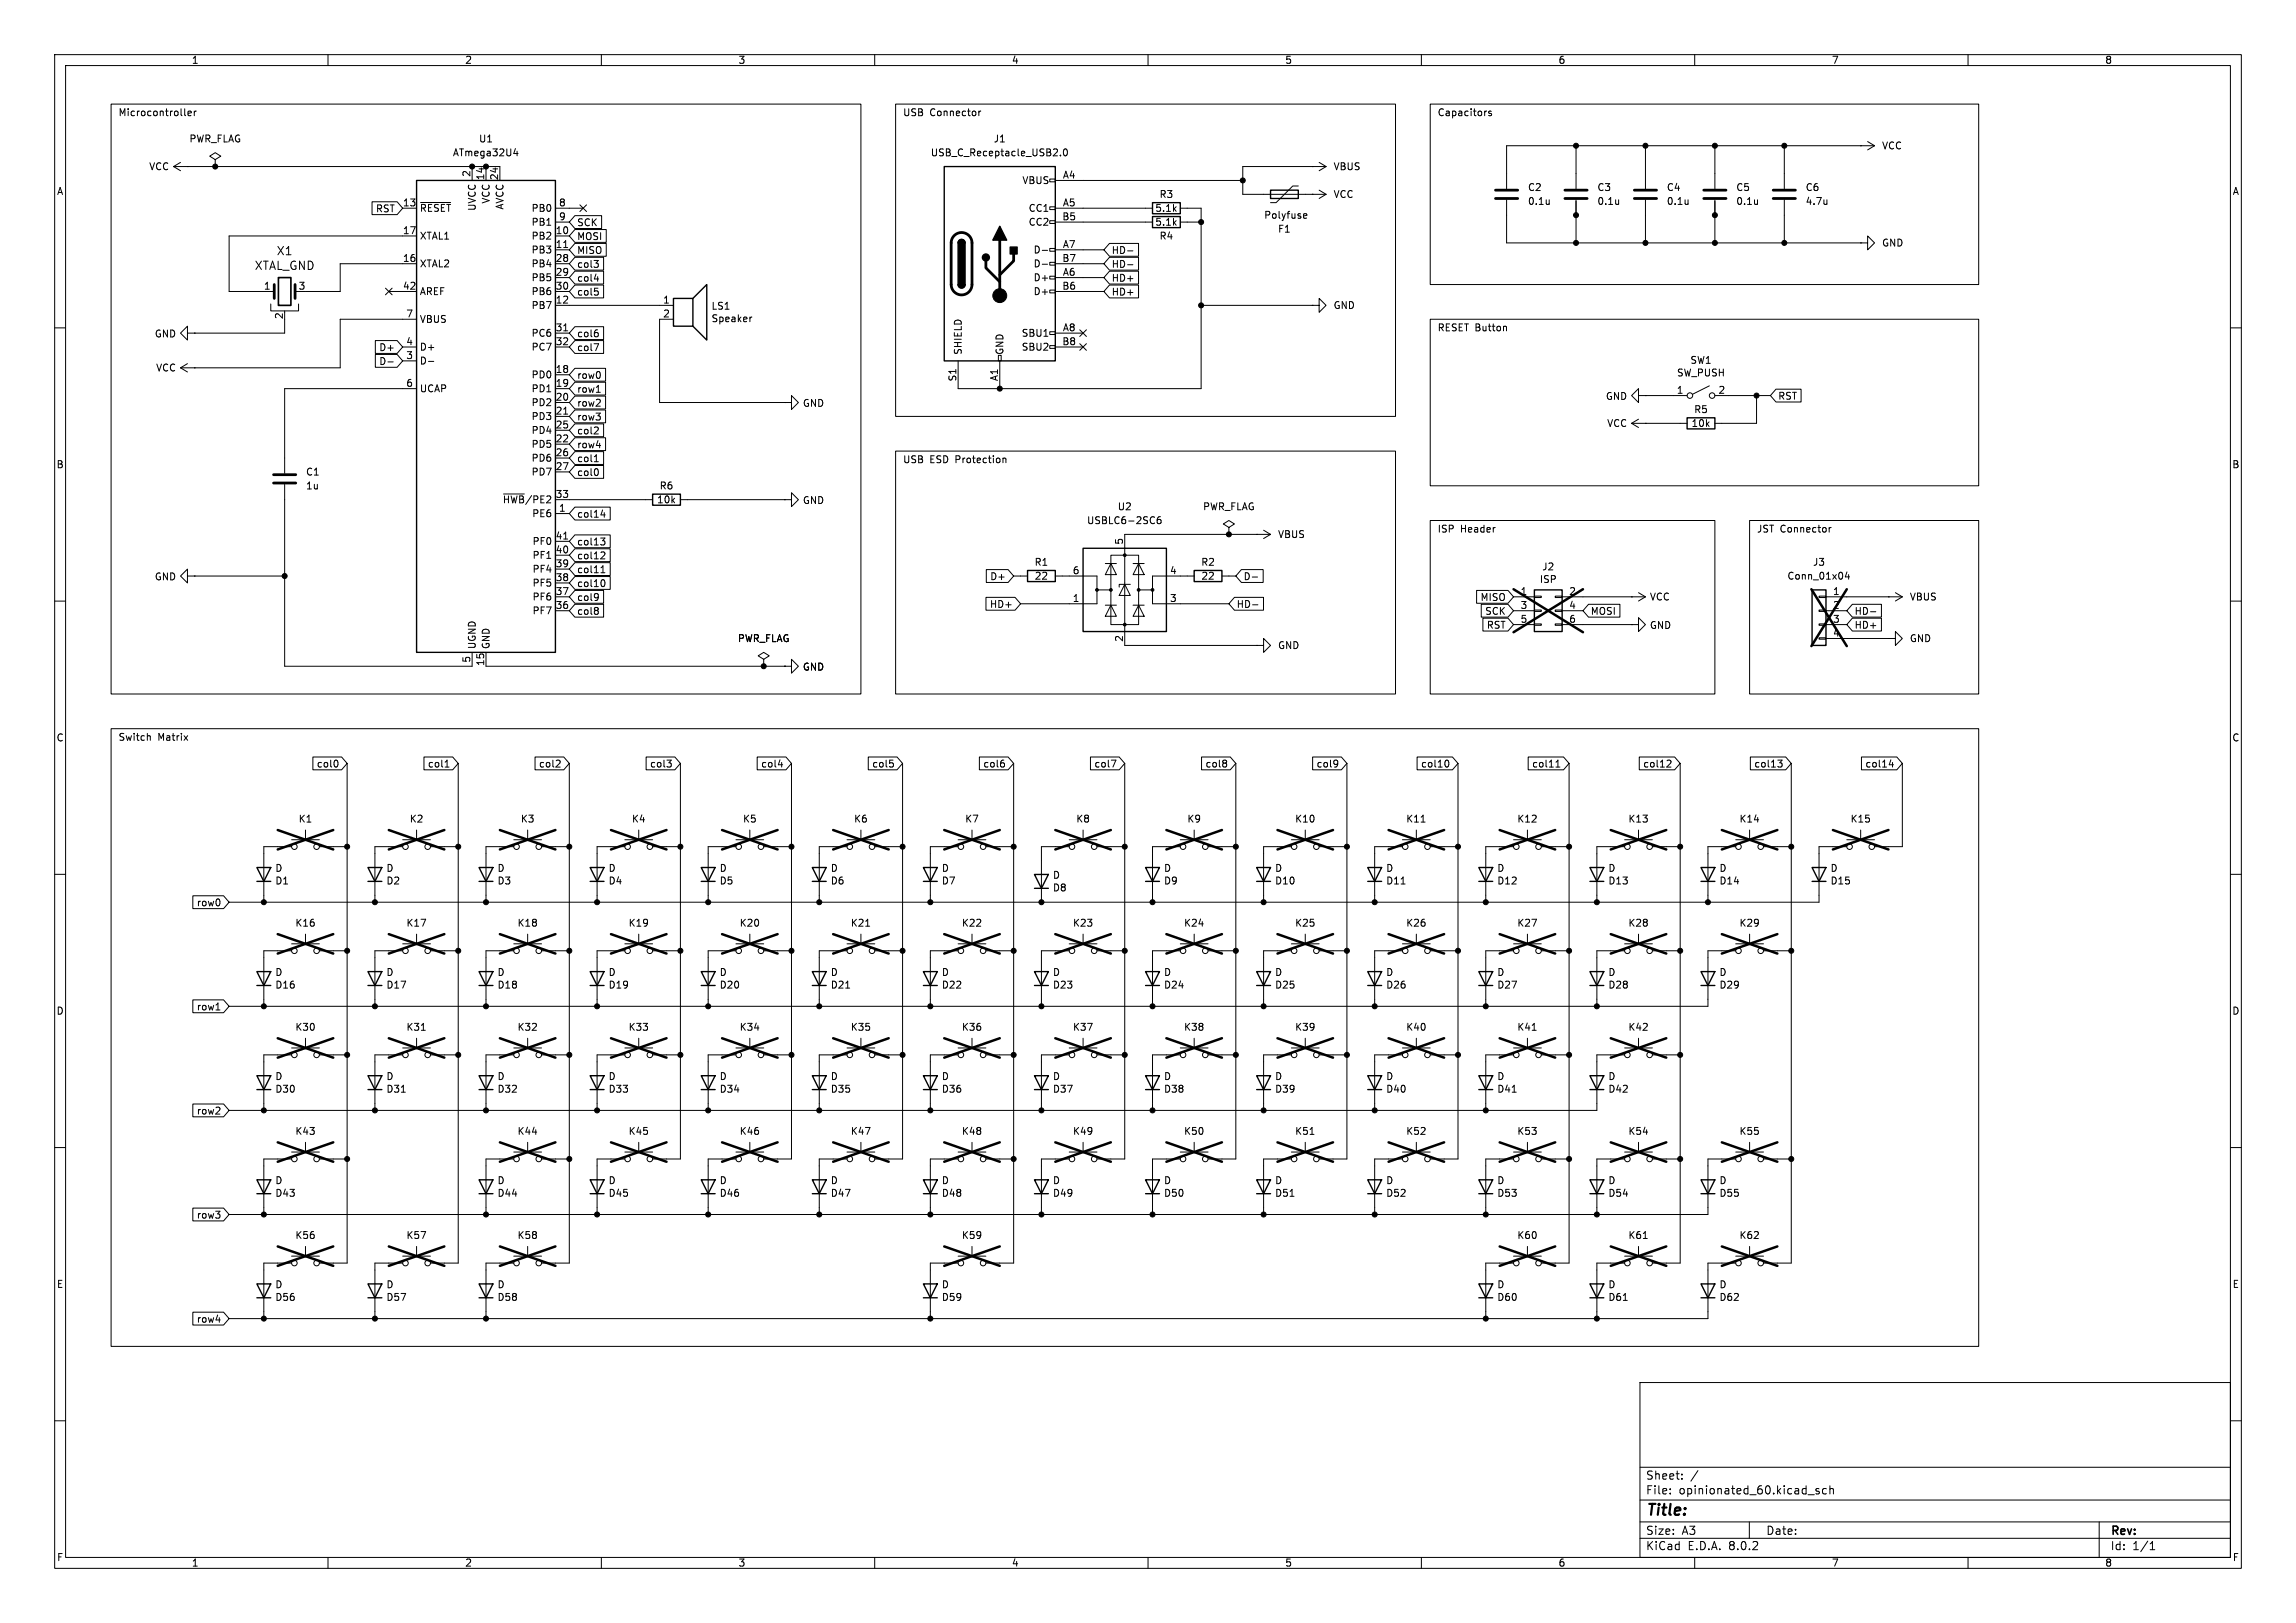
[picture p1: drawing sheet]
<svg xmlns="http://www.w3.org/2000/svg" width="420mm" height="297mm" viewBox="0 0 420 297" stroke-linecap="round" stroke-linejoin="round" font-family="sans-serif">
<defs><g id="words">
<text font-size="2.8" x="301" y="277.9">Title:</text>
<g font-size="2.1">
<text x="50.5" y="46.9">X1</text>
<text x="46.5" y="49.6">XTAL_GND</text>
<text x="301" y="273.7">File:</text>
<text x="301" y="271">Sheet:</text>
<text x="307.1" y="273.7">opinionated_60.kicad_sch</text>
<text x="301" y="281.1">Size:</text>
<text x="307.6" y="281.1">A3</text>
<text x="323" y="281.1">Date:</text>
<text x="386" y="281.3">Rev:</text>
<text x="301" y="283.9">KiCad</text>
<text x="308.7" y="283.9">E.D.A.</text>
<text x="316.3" y="283.9">8.0.2</text>
<text x="386" y="283.9">Id:</text>
<text x="390.1" y="283.9">1/1</text>
</g>
<g font-size="1.8">
<text x="35" y="11.9">1</text>
<text x="85" y="11.9">2</text>
<text x="135" y="11.9">3</text>
<text x="185" y="11.9">4</text>
<text x="235" y="11.9">5</text>
<text x="285" y="11.9">6</text>
<text x="335" y="11.9">7</text>
<text x="385" y="11.9">8</text>
<text x="21.6" y="21.3">Microcontroller</text>
<text x="165.1" y="21.3">USB</text>
<text x="170.1" y="21.3">Connector</text>
<text x="262.9" y="21.3">Capacitors</text>
<text x="34.6" y="26.3">PWR_FLAG</text>
<text x="82.8" y="28.8">ATmega32U4</text>
<text x="87.5" y="26.3">U1</text>
<text x="170.2" y="28.8">USB_C_Receptacle_USB2.0</text>
<text x="181.7" y="26.3">J1</text>
<text x="344.2" y="27.5">VCC</text>
<text x="10.3" y="35.9">A</text>
<text x="27.2" y="31.3">VCC</text>
<text x="86.1" y="32.5" transform="rotate(-90 86.1 32.5)">2</text>
<text x="88.6" y="33.1" transform="rotate(-90 88.6 33.1)">14</text>
<text x="91.2" y="33.1" transform="rotate(-90 91.2 33.1)">24</text>
<text x="186.9" y="33.9">VBUS</text>
<text x="194.3" y="32.8">A4</text>
<text x="243.8" y="31.3">VBUS</text>
<text x="279.4" y="35.2">C2</text>
<text x="292.1" y="35.2">C3</text>
<text x="304.8" y="35.2">C4</text>
<text x="317.5" y="35.2">C5</text>
<text x="330.2" y="35.2">C6</text>
<text x="408.3" y="35.9">A</text>
<text x="68.7" y="39.1">RST</text>
<text x="73.6" y="37.8">13</text>
<text x="76.7" y="39">~{RESET}</text>
<text x="87.2" y="38.7" transform="rotate(-90 87.2 38.7)">UVCC</text>
<text x="89.8" y="37.4" transform="rotate(-90 89.8 37.4)">VCC</text>
<text x="92.3" y="38.4" transform="rotate(-90 92.3 38.4)">AVCC</text>
<text x="97.1" y="39">PB0</text>
<text x="97.1" y="41.5">PB1</text>
<text x="102.2" y="37.8">8</text>
<text x="102.2" y="40.4">9</text>
<text x="105.5" y="41.6">SCK</text>
<text x="188.1" y="39">CC1</text>
<text x="188.1" y="41.5">CC2</text>
<text x="194.2" y="40.4">B5</text>
<text x="194.3" y="37.8">A5</text>
<text x="211.2" y="41.5">5.1k</text>
<text x="211.2" y="39">5.1k</text>
<text x="212" y="36.4">R3</text>
<text x="231.1" y="40.2">Polyfuse</text>
<text x="243.8" y="36.4">VCC</text>
<text x="279.4" y="37.7">0.1u</text>
<text x="292.1" y="37.7">0.1u</text>
<text x="304.8" y="37.7">0.1u</text>
<text x="317.5" y="37.7">0.1u</text>
<text x="330.2" y="37.7">4.7u</text>
<text x="73.6" y="42.9">17</text>
<text x="76.7" y="44">XTAL1</text>
<text x="97.1" y="44">PB2</text>
<text x="97.1" y="46.6">PB3</text>
<text x="101.6" y="42.9">10</text>
<text x="101.6" y="45.5">11</text>
<text x="105.5" y="46.7">MISO</text>
<text x="105.5" y="44.1">MOSI</text>
<text x="189" y="46.6">D-</text>
<text x="194.3" y="45.5">A7</text>
<text x="203.3" y="46.7">HD-</text>
<text x="212" y="44">R4</text>
<text x="233.7" y="42.8">F1</text>
<text x="344.2" y="45.3">GND</text>
<text x="48.2" y="53.1">1</text>
<text x="54.5" y="53.1">3</text>
<text x="73.6" y="48">16</text>
<text x="73.6" y="53.1">42</text>
<text x="76.7" y="49.1">XTAL2</text>
<text x="97.1" y="49.1">PB4</text>
<text x="97.1" y="51.7">PB5</text>
<text x="101.6" y="48">28</text>
<text x="101.6" y="50.5">29</text>
<text x="101.6" y="53.1">30</text>
<text x="105.5" y="49.2">col3</text>
<text x="105.5" y="51.8">col4</text>
<text x="189" y="51.7">D+</text>
<text x="189" y="49.1">D-</text>
<text x="194.2" y="53.1">B6</text>
<text x="194.2" y="48">B7</text>
<text x="194.3" y="50.5">A6</text>
<text x="203.3" y="51.8">HD+</text>
<text x="203.3" y="49.2">HD-</text>
<text x="51.8" y="58.5" transform="rotate(-90 51.8 58.5)">2</text>
<text x="74.2" y="58.2">7</text>
<text x="76.7" y="54.2">AREF</text>
<text x="76.7" y="59.3">VBUS</text>
<text x="97.1" y="56.7">PB7</text>
<text x="97.1" y="54.2">PB6</text>
<text x="101.6" y="55.6">12</text>
<text x="105.5" y="54.3">col5</text>
<text x="121.2" y="55.6">1</text>
<text x="121.2" y="58.2">2</text>
<text x="130.1" y="56.9">LS1</text>
<text x="130.1" y="59.2">Speaker</text>
<text x="189" y="54.2">D+</text>
<text x="203.3" y="54.3">HD+</text>
<text x="243.8" y="56.7">GND</text>
<text x="28.2" y="62">GND</text>
<text x="69.3" y="64.5">D+</text>
<text x="74.2" y="65.8">3</text>
<text x="74.2" y="63.2">4</text>
<text x="76.7" y="64.4">D+</text>
<text x="97.1" y="61.8">PC6</text>
<text x="97.1" y="64.4">PC7</text>
<text x="101.6" y="60.7">31</text>
<text x="101.6" y="63.2">32</text>
<text x="105.5" y="64.5">col7</text>
<text x="105.5" y="61.9">col6</text>
<text x="176.1" y="65" transform="rotate(-90 176.1 65)">SHIELD</text>
<text x="183.7" y="65" transform="rotate(-90 183.7 65)">GND</text>
<text x="186.8" y="61.8">SBU1</text>
<text x="186.8" y="64.4">SBU2</text>
<text x="194.2" y="63.2">B8</text>
<text x="194.3" y="60.7">A8</text>
<text x="262.9" y="60.7">RESET Button</text>
<text x="28.5" y="68.2">VCC</text>
<text x="69.3" y="67">D-</text>
<text x="74.2" y="70.9">6</text>
<text x="76.7" y="66.9">D-</text>
<text x="76.7" y="72">UCAP</text>
<text x="97.1" y="69.4">PD0</text>
<text x="97.1" y="72">PD1</text>
<text x="101.6" y="68.3">18</text>
<text x="101.6" y="70.9">19</text>
<text x="105.5" y="69.5">row0</text>
<text x="175" y="69.9" transform="rotate(-90 175 69.9)">S1</text>
<text x="182.6" y="69.8" transform="rotate(-90 182.6 69.8)">A1</text>
<text x="306.7" y="69.1">SW_PUSH</text>
<text x="309.1" y="66.8">SW1</text>
<text x="97.1" y="74.5">PD2</text>
<text x="97.1" y="77.1">PD3</text>
<text x="101.6" y="73.4">20</text>
<text x="101.6" y="75.9">21</text>
<text x="105.5" y="74.6">row2</text>
<text x="105.5" y="77.2">row3</text>
<text x="105.5" y="72.1">row1</text>
<text x="146.8" y="74.7">GND</text>
<text x="293.7" y="73.4">GND</text>
<text x="306.6" y="72.1">1</text>
<text x="309.8" y="75.8">R5</text>
<text x="314.3" y="72.1">2</text>
<text x="325.2" y="73.3">RST</text>
<text x="97.1" y="82.1">PD5</text>
<text x="97.1" y="79.6">PD4</text>
<text x="101.6" y="81">22</text>
<text x="101.6" y="78.5">25</text>
<text x="101.6" y="83.6">26</text>
<text x="105.5" y="82.2">row4</text>
<text x="105.5" y="79.7">col2</text>
<text x="293.9" y="78.3">VCC</text>
<text x="309.3" y="78.3">10k</text>
<text x="10.3" y="85.9">B</text>
<text x="55.9" y="87.2">C1</text>
<text x="55.9" y="89.8">1u</text>
<text x="97.1" y="84.7">PD6</text>
<text x="97.1" y="87.2">PD7</text>
<text x="101.6" y="86.1">27</text>
<text x="105.5" y="84.8">col1</text>
<text x="105.5" y="87.3">col0</text>
<text x="120.6" y="89.8">R6</text>
<text x="165.1" y="84.8">USB</text>
<text x="170.1" y="84.8">ESD Protection</text>
<text x="408.2" y="85.9">B</text>
<text x="91.9" y="92.3">~{HWB}/PE2</text>
<text x="97.3" y="94.8">PE6</text>
<text x="101.6" y="91.2">33</text>
<text x="102.2" y="93.7">1</text>
<text x="105.5" y="94.9">col14</text>
<text x="120.1" y="92.3">10k</text>
<text x="146.8" y="92.4">GND</text>
<text x="204.4" y="93.6">U2</text>
<text x="220" y="93.6">PWR_FLAG</text>
<text x="97.3" y="99.9">PF0</text>
<text x="101.6" y="101.3">40</text>
<text x="101.6" y="98.8">41</text>
<text x="105.5" y="100">col13</text>
<text x="198.7" y="96.1">USBLC6-2SC6</text>
<text x="205.5" y="99.8" transform="rotate(-90 205.5 99.8)">5</text>
<text x="233.7" y="98.7">VBUS</text>
<text x="262.9" y="97.5">ISP</text>
<text x="267.1" y="97.5">Header</text>
<text x="321.3" y="97.5">JST Connector</text>
<text x="28.2" y="106.4">GND</text>
<text x="97.3" y="107.5">PF5</text>
<text x="97.3" y="105">PF4</text>
<text x="97.3" y="102.5">PF1</text>
<text x="101.6" y="106.4">38</text>
<text x="101.6" y="103.9">39</text>
<text x="105.5" y="107.6">col10</text>
<text x="105.5" y="102.6">col12</text>
<text x="105.5" y="105.1">col11</text>
<text x="181" y="106.4">D+</text>
<text x="189.2" y="103.7">R1</text>
<text x="189.2" y="106.3">22</text>
<text x="196.1" y="105.2">6</text>
<text x="213.9" y="105.2">4</text>
<text x="219.6" y="103.7">R2</text>
<text x="219.7" y="106.3">22</text>
<text x="227.4" y="106.4">D-</text>
<text x="281.6" y="106.9">ISP</text>
<text x="282" y="104.6">J2</text>
<text x="326.9" y="106.3">Conn_01x04</text>
<text x="331.5" y="103.7">J3</text>
<text x="97.3" y="112.6">PF7</text>
<text x="97.3" y="110.1">PF6</text>
<text x="101.6" y="111.5">36</text>
<text x="101.6" y="109">37</text>
<text x="105.5" y="112.7">col8</text>
<text x="105.5" y="110.2">col9</text>
<text x="181" y="111.4">HD+</text>
<text x="196.1" y="110.2">1</text>
<text x="213.9" y="110.2">3</text>
<text x="226.1" y="111.4">HD-</text>
<text x="270.7" y="110.2">MISO</text>
<text x="271.6" y="112.7">SCK</text>
<text x="278.1" y="109">1</text>
<text x="278.1" y="111.5">3</text>
<text x="286.9" y="109">2</text>
<text x="286.9" y="111.5">4</text>
<text x="290.9" y="112.7">MOSI</text>
<text x="301.7" y="110.1">VCC</text>
<text x="335.2" y="109">1</text>
<text x="335.2" y="111.5">2</text>
<text x="339.2" y="112.7">HD-</text>
<text x="349.3" y="110.1">VBUS</text>
<text x="87.2" y="118.9" transform="rotate(-90 87.2 118.9)">UGND</text>
<text x="89.8" y="118.9" transform="rotate(-90 89.8 118.9)">GND</text>
<text x="134.9" y="117.7">PWR_FLAG</text>
<text x="205.5" y="117.5" transform="rotate(-90 205.5 117.5)">2</text>
<text x="233.7" y="119">GND</text>
<text x="271.9" y="115.3">RST</text>
<text x="278.1" y="114">5</text>
<text x="286.9" y="114">6</text>
<text x="301.7" y="115.3">GND</text>
<text x="335.2" y="114">3</text>
<text x="335.2" y="116.6">4</text>
<text x="339.2" y="115.3">HD+</text>
<text x="349.3" y="117.7">GND</text>
<text x="86.1" y="121.4" transform="rotate(-90 86.1 121.4)">5</text>
<text x="88.6" y="122" transform="rotate(-90 88.6 122)">15</text>
<text x="146.8" y="122.9">GND</text>
<text x="10.3" y="135.9">C</text>
<text x="21.6" y="135.6">Switch</text>
<text x="28.9" y="135.6">Matrix</text>
<text x="408.2" y="135.9">C</text>
<text x="57.9" y="140.7">col0</text>
<text x="78.2" y="140.7">col1</text>
<text x="98.5" y="140.7">col2</text>
<text x="118.8" y="140.7">col3</text>
<text x="139.1" y="140.7">col4</text>
<text x="159.5" y="140.7">col5</text>
<text x="179.8" y="140.7">col6</text>
<text x="200.1" y="140.7">col7</text>
<text x="220.4" y="140.7">col8</text>
<text x="240.7" y="140.7">col9</text>
<text x="259.8" y="140.7">col10</text>
<text x="280.2" y="140.7">col11</text>
<text x="300.5" y="140.7">col12</text>
<text x="320.8" y="140.7">col13</text>
<text x="341.1" y="140.7">col14</text>
<text x="54.5" y="150.7">K1</text>
<text x="74.9" y="150.7">K2</text>
<text x="95.2" y="150.7">K3</text>
<text x="115.5" y="150.7">K4</text>
<text x="135.8" y="150.7">K5</text>
<text x="156.1" y="150.7">K6</text>
<text x="176.5" y="150.7">K7</text>
<text x="196.8" y="150.7">K8</text>
<text x="217.1" y="150.7">K9</text>
<text x="236.8" y="150.7">K10</text>
<text x="257.1" y="150.7">K11</text>
<text x="277.5" y="150.7">K12</text>
<text x="297.8" y="150.7">K13</text>
<text x="318.1" y="150.7">K14</text>
<text x="338.4" y="150.7">K15</text>
<text x="50.3" y="159.7">D</text>
<text x="70.6" y="159.7">D</text>
<text x="90.9" y="159.7">D</text>
<text x="111.2" y="159.7">D</text>
<text x="131.6" y="159.7">D</text>
<text x="151.9" y="159.7">D</text>
<text x="172.2" y="159.7">D</text>
<text x="192.5" y="161">D</text>
<text x="212.8" y="159.7">D</text>
<text x="233.2" y="159.7">D</text>
<text x="253.5" y="159.7">D</text>
<text x="273.8" y="159.7">D</text>
<text x="294.1" y="159.7">D</text>
<text x="314.4" y="159.7">D</text>
<text x="334.8" y="159.7">D</text>
<text x="35.9" y="166.1">row0</text>
<text x="50.3" y="162.1">D1</text>
<text x="70.6" y="162.1">D2</text>
<text x="90.9" y="162.1">D3</text>
<text x="111.2" y="162.1">D4</text>
<text x="131.6" y="162.1">D5</text>
<text x="151.9" y="162.1">D6</text>
<text x="172.2" y="162.1">D7</text>
<text x="192.5" y="163.3">D8</text>
<text x="212.8" y="162.1">D9</text>
<text x="233.2" y="162.1">D10</text>
<text x="253.5" y="162.1">D11</text>
<text x="273.8" y="162.1">D12</text>
<text x="294.1" y="162.1">D13</text>
<text x="314.4" y="162.1">D14</text>
<text x="334.8" y="162.1">D15</text>
<text x="53.9" y="169.8">K16</text>
<text x="74.3" y="169.8">K17</text>
<text x="94.6" y="169.8">K18</text>
<text x="114.9" y="169.8">K19</text>
<text x="135.2" y="169.8">K20</text>
<text x="155.5" y="169.8">K21</text>
<text x="175.9" y="169.8">K22</text>
<text x="196.2" y="169.8">K23</text>
<text x="216.5" y="169.8">K24</text>
<text x="236.8" y="169.8">K25</text>
<text x="257.1" y="169.8">K26</text>
<text x="277.5" y="169.8">K27</text>
<text x="297.8" y="169.8">K28</text>
<text x="318.1" y="169.8">K29</text>
<text x="50.3" y="178.8">D</text>
<text x="70.6" y="178.8">D</text>
<text x="90.9" y="178.8">D</text>
<text x="111.2" y="178.8">D</text>
<text x="131.6" y="178.8">D</text>
<text x="151.9" y="178.8">D</text>
<text x="172.2" y="178.8">D</text>
<text x="192.5" y="178.8">D</text>
<text x="212.8" y="178.8">D</text>
<text x="233.2" y="178.8">D</text>
<text x="253.5" y="178.8">D</text>
<text x="273.8" y="178.8">D</text>
<text x="294.1" y="178.8">D</text>
<text x="314.4" y="178.8">D</text>
<text x="10.3" y="185.9">D</text>
<text x="35.9" y="185.1">row1</text>
<text x="50.3" y="181.1">D16</text>
<text x="70.6" y="181.1">D17</text>
<text x="90.9" y="181.1">D18</text>
<text x="111.2" y="181.1">D19</text>
<text x="131.6" y="181.1">D20</text>
<text x="151.9" y="181.1">D21</text>
<text x="172.2" y="181.1">D22</text>
<text x="192.5" y="181.1">D23</text>
<text x="212.8" y="181.1">D24</text>
<text x="233.2" y="181.1">D25</text>
<text x="253.5" y="181.1">D26</text>
<text x="273.8" y="181.1">D27</text>
<text x="294.1" y="181.1">D28</text>
<text x="314.4" y="181.1">D29</text>
<text x="408.2" y="185.9">D</text>
<text x="53.9" y="188.8">K30</text>
<text x="74.3" y="188.8">K31</text>
<text x="94.6" y="188.8">K32</text>
<text x="114.9" y="188.8">K33</text>
<text x="135.2" y="188.8">K34</text>
<text x="155.5" y="188.8">K35</text>
<text x="175.9" y="188.8">K36</text>
<text x="196.2" y="188.8">K37</text>
<text x="216.5" y="188.8">K38</text>
<text x="236.8" y="188.8">K39</text>
<text x="257.1" y="188.8">K40</text>
<text x="277.5" y="188.8">K41</text>
<text x="297.8" y="188.8">K42</text>
<text x="50.3" y="197.8">D</text>
<text x="70.6" y="197.8">D</text>
<text x="90.9" y="197.8">D</text>
<text x="111.2" y="197.8">D</text>
<text x="131.6" y="197.8">D</text>
<text x="151.9" y="197.8">D</text>
<text x="172.2" y="197.8">D</text>
<text x="192.5" y="197.8">D</text>
<text x="212.8" y="197.8">D</text>
<text x="233.2" y="197.8">D</text>
<text x="253.5" y="197.8">D</text>
<text x="273.8" y="197.8">D</text>
<text x="294.1" y="197.8">D</text>
<text x="50.3" y="200.2">D30</text>
<text x="70.6" y="200.2">D31</text>
<text x="90.9" y="200.2">D32</text>
<text x="111.2" y="200.2">D33</text>
<text x="131.6" y="200.2">D34</text>
<text x="151.9" y="200.2">D35</text>
<text x="172.2" y="200.2">D36</text>
<text x="192.5" y="200.2">D37</text>
<text x="212.8" y="200.2">D38</text>
<text x="233.2" y="200.2">D39</text>
<text x="253.5" y="200.2">D40</text>
<text x="273.8" y="200.2">D41</text>
<text x="294.1" y="200.2">D42</text>
<text x="35.9" y="204.2">row2</text>
<text x="53.9" y="207.9">K43</text>
<text x="94.6" y="207.9">K44</text>
<text x="114.9" y="207.9">K45</text>
<text x="135.2" y="207.9">K46</text>
<text x="155.5" y="207.9">K47</text>
<text x="175.9" y="207.9">K48</text>
<text x="196.2" y="207.9">K49</text>
<text x="216.5" y="207.9">K50</text>
<text x="236.8" y="207.9">K51</text>
<text x="257.1" y="207.9">K52</text>
<text x="277.5" y="207.9">K53</text>
<text x="297.8" y="207.9">K54</text>
<text x="318.1" y="207.9">K55</text>
<text x="50.3" y="219.2">D43</text>
<text x="50.3" y="216.9">D</text>
<text x="90.9" y="219.2">D44</text>
<text x="90.9" y="216.9">D</text>
<text x="111.2" y="219.2">D45</text>
<text x="111.2" y="216.9">D</text>
<text x="131.6" y="219.2">D46</text>
<text x="131.6" y="216.9">D</text>
<text x="151.9" y="219.2">D47</text>
<text x="151.9" y="216.9">D</text>
<text x="172.2" y="219.2">D48</text>
<text x="172.2" y="216.9">D</text>
<text x="192.5" y="219.2">D49</text>
<text x="192.5" y="216.9">D</text>
<text x="212.8" y="219.2">D50</text>
<text x="212.8" y="216.9">D</text>
<text x="233.2" y="219.2">D51</text>
<text x="233.2" y="216.9">D</text>
<text x="253.5" y="219.2">D52</text>
<text x="253.5" y="216.9">D</text>
<text x="273.8" y="219.2">D53</text>
<text x="273.8" y="216.9">D</text>
<text x="294.1" y="219.2">D54</text>
<text x="294.1" y="216.9">D</text>
<text x="314.4" y="219.2">D55</text>
<text x="314.4" y="216.9">D</text>
<text x="35.9" y="223.2">row3</text>
<text x="53.9" y="226.9">K56</text>
<text x="74.3" y="226.9">K57</text>
<text x="94.6" y="226.9">K58</text>
<text x="175.9" y="226.9">K59</text>
<text x="277.5" y="226.9">K60</text>
<text x="297.8" y="226.9">K61</text>
<text x="318.1" y="226.9">K62</text>
<text x="10.3" y="235.9">E</text>
<text x="50.3" y="238.3">D56</text>
<text x="50.3" y="235.9">D</text>
<text x="70.6" y="238.3">D57</text>
<text x="70.6" y="235.9">D</text>
<text x="90.9" y="238.3">D58</text>
<text x="90.9" y="235.9">D</text>
<text x="172.2" y="238.3">D59</text>
<text x="172.2" y="235.9">D</text>
<text x="273.8" y="238.3">D60</text>
<text x="273.8" y="235.9">D</text>
<text x="294.1" y="238.3">D61</text>
<text x="294.1" y="235.9">D</text>
<text x="314.4" y="238.3">D62</text>
<text x="314.4" y="235.9">D</text>
<text x="408.3" y="235.9">E</text>
<text x="35.9" y="242.3">row4</text>
<text x="10.3" y="285.9">F</text>
<text x="35" y="286.9">1</text>
<text x="85" y="286.9">2</text>
<text x="135" y="286.9">3</text>
<text x="185" y="286.9">4</text>
<text x="235" y="286.9">5</text>
<text x="285" y="286.9">6</text>
<text x="335" y="286.9">7</text>
<text x="385" y="286.9">8</text>
<text x="408.3" y="285.9">F</text>
</g>
</g></defs>
<g fill="none" stroke="#000" stroke-width=".18">
<path d="M10 10h400v277h-400zM12 12h396v273h-396zM20.3 19.1h137.2v107.9h-137.2zM60 10v2M110 10v2M160 10v2M163.8 19.1h91.5v57.1h-91.5zM210 10v2M260 10v2M261.6 19.1h100.3v33h-100.3zM310 10v2M360 10v2"/>
<path d="M31.7 30.5l1.3 .7M31.7 30.5h59.7v2.5M33 29.7l-1.3 .8M33.8 21l.2 .2M34.3 30.5h.1M34.4 20.8l.6-.2-.1-.2-.3-.1-.2 .2 .1 .6h.4M35.5 20.3v.9M35.9 20.3l-.4 .3M39.4 29.2l1-.6-1-.7-1 .7 1 .6v1.3M39.4 30.5h.1M68.1 36.9h4.5l1.1 1.2-1.1 1.2h-4.5zM73.7 38.1h2.5"/>
<path d="M76.9 37.1h5.5M86.4 30.5v2.5M88.9 30.5v2.5M94.3 27.2l-.3 .9h.8M94.6 27.7v.8M101.6 38.1h5.1M105.2 39.5h4.8v2.3h-4.8l-1.1-1.2zM106.1 37.5l1.2 1.2M107.3 37.5l-1.2 1.2M179 20.3v.9M179.4 20.3l-.4 .3M192 37.8h1v.6h-1z"/>
<path d="M192 32.8h1v.5h-1zM193 38.1h17.8M193 33h34.3M194 28.4v.1M194.7 27.3l.1-.1a.68 .68 0 0 1 .5 .7 .68 .68 0 0 1-.5 .6 .84 .84 0 0 1-.1-1.2zM215.9 38.1h3.8v33h-44.4v-5.1M237.5 34h-1l-3.1 3.1h-1M238.4 39.8l.2 .1h.4M238.4 39.3l.2-.2h.3l.2 .2v.1l-.7 .1M240 35.6h.1M240 30.5h.1M241.3 34.8l1.3 .8"/>
<path d="M241.3 29.7l1.3 .8M242.6 30.5h-15.3v5.1h15.3M242.6 35.6l-1.3 .7M242.6 30.5l-1.3 .7M271.8 20.3h.1M272.8 20.4l-.3-.1-.2 .2 .1 .2 .4 .1v.3h-.5M275.6 36.6v7.9h64.8M283.4 36.6v.8M283.4 37.3h-.1M288.3 26.7v7.8M288.3 36.6v7.9M296.1 36.6v.8"/>
<path d="M296.1 37.3h-.1M301 26.7v7.8M301 36.6v7.9M308.8 36.6v.8M308.8 37.3h-.1M313.7 26.7v7.8M313.7 36.6v7.9M321.5 36.6v.8M321.5 37.3h-.1M326.4 26.7v7.8M326.4 36.6v7.9M334.2 36.6v.8"/>
<path d="M334.2 37.3h-.1M340.4 26.7h.1M341.6 25.9l1.3 .8M342.9 26.7h-67.3v7.8M342.9 26.7l-1.3 .7M10 60h2M49.5 55.6v1.3h5.1v-1.3M52.1 56.9v.3M52.1 58.4v2.6h-16.5M54 53.3h.6M70.5 52.7l1.2 1.2M71.1 53.3h5.1"/>
<path d="M71.7 52.7l-1.2 1.2M76.2 58.4h-14v8.9h-29.2M76.2 43.2h-34.3v10.1h8.3M76.2 48.3h-14v5h-6.3M101.6 55.9h21.6M101.6 53.3h2.5M101.6 43.2h2.5M101.6 45.7h2.5M101.6 48.3h2.5M101.6 50.8h2.5M101.6 40.6h2.5M103.1 45.3h.7"/>
<path d="M105.2 44.5h5.7v2.4h-5.7l-1.1-1.2zM105.2 47.1h5.2v2.3h-5.2l-1.1-1.1zM105.2 49.6h5.2v2.4h-5.2l-1.1-1.2zM105.2 42h5.7v2.4h-5.7l-1.1-1.2zM105.2 52.2h5.2v2.3h-5.2l-1.1-1.2zM105.2 59.8h5.2v2.3h-5.2l-1.1-1.1zM108.7 47.7h.7l-.4 .4M108.7 51h.8M108.8 52.7h.6M109.2 48.1l.2 .3v.3l-.2 .2M109.2 53.2l.2 .3v.3l-.2 .2M109.3 50.6v.9"/>
<path d="M123.2 58.4h-2.6v15.3h22.9M137.5 58l-.3 .1M190.7 45.8h.9M190.7 48.4h.9M192 53.1h1v.5h-1zM192 50.5h1v.6h-1zM192 48h1v.5h-1zM192 45.5h1v.5h-1zM192 40.4h1v.5h-1zM193 53.3h8.9M193 45.7h8.9M193 48.3h8.9"/>
<path d="M193 50.8h8.9M193 40.6h17.8M202.9 44.5h5.4v2.4h-5.4l-1-1.2zM202.9 52.2h5.4v2.3h-5.4l-1-1.2zM202.9 49.6h5.4v2.4h-5.4l-1-1.2zM202.9 47.1h5.4v2.3h-5.4l-1-1.1zM206.3 45.9h.9M206.3 48.4h.9M215.9 40.6h3.8M219.7 55.9h20.3M240 55.9h1.3v-1.3l1.3 1.3-1.3 1.3v-1.3M240 55.9h.1"/>
<path d="M261.6 58.4h100.3v30.5h-100.3zM275.4 59.7l.2 .2v.6M340.4 44.5h1.2v-1.3l1.3 1.3-1.3 1.2v-1.2M340.4 44.5h.1M408 60h2M33 67.3l1.3 .8M34.3 61v-1.3l-1.3 1.3 1.3 1.2v-1.2h1.3M34.3 66.5l-1.3 .8M35.6 61h.1M35.6 67.3h.1M68.7 64.9h3.9l1.1 1.1-1.1 1.2h-3.9zM68.7 62.3h3.9l1.1 1.2-1.1 1.2h-3.9z"/>
<path d="M71 66.2h.9M73.7 66h2.5M73.7 63.5h2.5M76.2 71.1h-24.1v15.5M78.4 66.1h.9M101.6 68.6h2.5M101.6 71.1h2.5M101.6 73.7h2.5M101.6 76.2h2.5M101.6 78.7h2.5M101.6 61h2.5M101.6 63.5h2.5"/>
<path d="M103.1 75.8h.7M103.1 60.5h.7M105.2 72.5h5.6v2.3h-5.6l-1.1-1.1zM105.2 62.3h5.2v2.4h-5.2l-1.1-1.2zM105.2 67.4h5.6v2.4h-5.6l-1.1-1.2zM105.2 77.6h5.2v2.3h-5.2l-1.1-1.2zM105.2 75h5.6v2.4h-5.6l-1.1-1.2zM105.2 69.9h5.6v2.4h-5.6l-1.1-1.2zM108.7 62.9h.8l-.5 1.3M109.1 60.4h.2M109.1 71.8h.7M109.2 60.8l.2 .3v.3l-.2 .2"/>
<path d="M109.2 78.1l.2 .3v.3l-.7 .7h.7M143.5 73.7h1.3v1.2l1.2-1.2-1.2-1.3v1.3M143.5 73.7h.1M182.6 65h.5v1h-.5zM182.9 66v5.1M192 63.2h1v.6h-1zM192 60.7h1v.5h-1zM193 61h5.1M193 63.5h5.1M197.5 60.4l1.2 1.2M197.5 62.9l1.2 1.2M198.7 60.4l-1.2 1.2"/>
<path d="M198.7 62.9l-1.2 1.2M298.4 77.5h10.2M298.4 77.5l1.3 .7M299.7 72.4v-1.3l-1.3 1.3 1.3 1.3v-1.3h1.3M299.7 76.7l-1.3 .8M301 72.4h.1M301 77.5h.1M301 72.4h7.6M312.7 70.6l-3.1 1.5M313.7 72.4h10.1M321.3 72.4v5.1h-7.6M324.9 71.2h4.6v2.4h-4.6l-1.1-1.2z"/>
<path d="M52.1 88.6v33.3h34.3v-2.5M92.1 90.4h3.8M101.6 91.4h17.8M101.6 94h2.5M101.6 81.3h2.5M101.6 83.8h2.5M101.6 86.4h2.5M101.6 99.1h2.5M103.1 98.6h.7M105.2 92.8h6.4v2.4h-6.4l-1.1-1.2zM105.2 97.9h6.4v2.3h-6.4l-1.1-1.1zM105.2 82.6h5.2v2.4h-5.2l-1.1-1.2z"/>
<path d="M105.2 80.1h5.6v2.4h-5.6l-1.1-1.2zM105.2 85.2h5.2v2.3h-5.2l-1.1-1.1zM108.7 84.5h.7M109 83.4l.1-.2v1.3M109.1 81.5h.8M109.3 85.8l.1 .4-.1 .8M109.9 98.5h.8l-.5 .4 .4 .2 .1 .4-.3 .2h-.4M109.9 94.2h.8M110.5 93.8v.9M124.5 91.4h19M143.5 91.4h1.3v1.3l1.2-1.3-1.2-1.2v1.2M143.5 91.4h.1"/>
<path d="M163.8 82.6h91.5v44.4h-91.5zM183.5 84l.1-.2 .3 .1 .1 .8M183.5 83.8v.9M212.3 94.6h-.4a.85 .85 0 0 0 0 1.2l.4-.1 .1-.4-.2-.3-.4 .1-.1 .2M224.8 96.5l1-.6-1-.6-1 .6 1 .6v1.3M224.8 97.8h.1M229.9 97.8h.1M231.1 97l1.3 .8M232.4 97.8h-26.7v20.3h24.2M232.4 97.8l-1.3 .8M261.6 95.3h52.1v31.7h-52.1zM320 95.3h41.9v31.7h-41.9z"/>
<path d="M334.6 96.5v.9M335 96.5l-.4 .3M10 110h2M34.3 105.4v-1.3l-1.3 1.3 1.3 1.3v-1.3h1.3M35.6 105.4h.1M35.6 105.4h16.5M88.9 119.4v2.5h54.6M101.6 109.2h2.5M101.6 111.8h2.5M101.6 106.7h2.5M101.6 104.1h2.5M101.6 101.6h2.5"/>
<path d="M105.2 105.5h6.4v2.4h-6.4l-1.1-1.2zM105.2 100.4h6.4v2.4h-6.4l-1.1-1.2zM105.2 110.6h5.2v2.3h-5.2l-1.1-1.1zM105.2 103h6.4v2.3h-6.4l-1.1-1.2zM105.2 108h5.2v2.4h-5.2l-1.1-1.2zM109.2 111.2l.2 .2-.2 .3 .2 .2v.3l-.2 .2M109.2 108.6l.2 .3a.94 .94 0 0 1-.2 .9M109.4 109.2l-.2 .2M109.9 104.8h.8M109.9 103.9l.4-.4v1.3M110.1 101l.4 .1 .2 .3-.8 .9h.8M110.2 106.1a.68 .68 0 0 1 .5 .6 .68 .68 0 0 1-.5 .7"/>
<path d="M180.4 109.3h5.3l1 1.2-1 1.2h-5.3zM180.4 104.2h4l1 1.2-1 1.2h-4zM185.4 105.4h2.6M193 105.4h7.7v2.6h2.5M200.7 108v2.5h-14M202.2 110.7h2M202.2 103.1h2M203.2 101.6h5.1v12.7h-5.1zM203.2 110.7l1 2.1h-2zM203.2 103.1l1 2.1h-2zM205.7 106.9l1.1 2.1h-2.1zM206.8 106.9h-2.1v.5"/>
<path d="M207.3 110.7h2M207.3 103.1h2M208.3 110.7l1 2.1h-2zM208.3 103.1l1 2.1h-2zM210.8 108v2.5h14M218.4 105.4h-7.6v2.6h-2.5M223.5 105.4h2.6M225.8 109.3h5.3v2.4h-5.3l-1-1.2zM227.1 104.2h4v2.4h-4l-1-1.2zM229.1 105.6h.9M229.1 110.7h1M229.9 118.1h1.2v-1.3l1.3 1.3-1.3 1.3v-1.3"/>
<path d="M229.9 118.1h.1M270.1 108h5.7l1.1 1.2-1.1 1.2h-5.7zM271 110.6h4.8l1.1 1.2-1.1 1.1h-4.8zM271.3 113.1h4.5l1.1 1.2-1.1 1.2h-4.5zM276.9 109.2h3.8M276.9 111.8h3.8M276.9 114.3h3.8M280.7 114.2h1.2v.2h-1.2zM280.7 111.6h1.2v.3h-1.2zM280.7 109.1h1.2v.2h-1.2zM284.5 114.2h1.2v.2h-1.2zM284.5 111.6h1.2v.3h-1.2z"/>
<path d="M284.5 109.1h1.2v.2h-1.2zM285.7 109.2h15.3M285.7 111.8h3.9M285.7 114.3h12.7M290.6 110.6h5.7v2.3h-5.7l-1-1.1zM298.4 109.2h.1M298.4 114.3h1.3v1.3l1.3-1.3-1.3-1.3v1.3M298.4 114.3h.1M299.7 108.5l1.3 .7M301 109.2l-1.3 .8M332.7 116.7h1.3v.3h-1.3zM332.7 114.2h1.3v.2h-1.3z"/>
<path d="M332.7 111.6h1.3v.3h-1.3zM332.7 109.1h1.3v.2h-1.3zM334 109.2h14M334 111.8h3.8M334 114.3h3.8M334 116.8h11.4M337.9 104.7l-.4 .9h.8M338.2 105.1v.9M338.8 110.6h5.4v2.3h-5.4l-1-1.1zM338.8 113.1h5.4v2.4h-5.4l-1-1.2zM342.2 111.9h.9M345.4 116.8h1.3v-1.2l1.3 1.2-1.3 1.3v-1.3"/>
<path d="M345.4 116.8h.1M345.4 109.2h.1M346.7 108.5l1.3 .7M348 109.2l-1.3 .8M408 110h2M20.3 133.4h341.6v113h-341.6zM27.1 134.6l.4 .2v.7M33.7 134.6l.6 .9M34.3 134.6l-.6 .9M57.2 138.5h5.3l1 1.2-1 1.2h-5.3zM61.6 139.2l.2 .4-.2 .7M63.5 139.7v91.4h-5.1"/>
<path d="M77.5 138.5h5.3l1 1.2-1 1.2h-5.3zM81.7 139.3l.1-.2v1.3M83.8 139.7v91.4h-5.1M97.9 138.5h5.2l1 1.2-1 1.2h-5.2zM102.2 139.1l.3 .2-.1 .3-.7 .8h.8M104.1 139.7v91.4h-5M118.2 138.5h5.2l1.1 1.2-1.1 1.2h-5.2zM122 139.1h.8l-.4 .5M122.5 139.6l.3 .2v.3l-.3 .3M124.5 139.7v72.4h-5.1M138.5 138.5h5.3l1 1.2-1 1.2h-5.3zM139.7 120.7l1-.7-1-.6-1 .6 1 .7v1.2"/>
<path d="M139.7 121.9h.1M142.4 139.9h.8M143 139.5v.9M143.5 121.9h1.3v1.3l1.2-1.3-1.2-1.2v1.2M143.5 121.9h.1M144.8 139.7v72.4h-5.1M158.8 138.5h5.3l1 1.2-1 1.2h-5.3zM162.8 139.1h.6M163.2 139.6l.2 .2v.3l-.2 .3M165.1 139.7v72.4h-5.1M179.1 138.5h5.3l1 1.2-1 1.2h-5.3zM183.4 139.1h.2"/>
<path d="M183.5 139.6l.2 .2v.3l-.2 .3M185.4 139.7v91.4h-5.1M199.5 138.5h5.2l1 1.2-1 1.2h-5.2zM203.3 139.1h.8l-.5 1.3M205.7 139.7v72.4h-5M219.8 138.5h5.2l1.1 1.2-1.1 1.2h-5.2zM224.1 139.1l.3 .2-.3 .3 .3 .3v.2l-.3 .3M226.1 139.7v72.4h-5.1M240.1 138.5h5.3l1 1.2-1 1.2h-5.3zM244.5 139.1l.2 .2a.94 .94 0 0 1-.2 1M244.7 139.6l-.2 .3M246.4 139.7v72.4h-5.1"/>
<path d="M259.2 138.5h6.5l1 1.2-1 1.2h-6.5zM264.6 139.1a.68 .68 0 0 1 .4 .6 .68 .68 0 0 1-.4 .7M266.7 139.7v72.4h-5.1M279.5 138.5h6.5l1 1.2-1 1.2h-6.5zM284.6 139.5l.4-.4v1.3M287 139.7v91.4h-5.1M299.9 138.5h6.4l1 1.2-1 1.2h-6.4zM305.1 139.1l.4 .1 .2 .3-.8 .9h.8M307.3 139.7v91.4h-5M320.2 138.5h6.4l1.1 1.2-1.1 1.2h-6.4zM325.2 139.1h.8l-.4 .5 .3 .1 .1 .4-.3 .3h-.3M327.7 139.7v91.4h-5.1"/>
<path d="M340.5 138.5h6.5l1 1.2-1 1.2h-6.5zM345.6 139.9h.8M346.2 139.5v.9M348 139.7v15.2h-5.1M10 160h2M53.3 153.7h5.1M53.3 154.9h-5v10.2M55.9 151.9v1.8M58.4 154.9h5.1M73.7 153.7h5M73.7 154.9h-5.1v10.2M76.2 151.9v1.8"/>
<path d="M78.7 154.9h5.1M81.4 140.4h.7M94 153.7h5.1M94 154.9h-5.1v10.2M96.5 151.9v1.8M99.1 154.9h5M114.3 153.7h5.1M114.3 154.9h-5.1v10.2M116.8 151.9v1.8M119.4 154.9h5.1M134.6 153.7h5.1M134.6 154.9h-5.1v10.2"/>
<path d="M137.2 151.9v1.8M139.7 154.9h5.1M154.9 153.7h5.1M154.9 154.9h-5v10.2M157.5 151.9v1.8M160 154.9h5.1M175.3 153.7h5M175.3 154.9h-5.1v10.2M177.8 151.9v1.8M180.3 154.9h5.1M195.6 153.7h5.1M195.6 154.9h-5.1v10.2"/>
<path d="M198.1 151.9v1.8M200.7 154.9h5M215.9 153.7h5.1M215.9 154.9h-5.1v10.2M218.4 151.9v1.8M221 154.9h5.1M236.2 153.7h5.1M236.2 154.9h-5.1v10.2M238.8 151.9v1.8M241.3 154.9h5.1M256.5 153.7h5.1M256.5 154.9h-5v10.2"/>
<path d="M259.1 151.9v1.8M260 150.4h.7M261.6 154.9h5.1M276.9 153.7h5M276.9 154.9h-5.1v10.2M279.4 151.9v1.8M281.9 154.9h5.1M284.6 140.4h.7M297.2 153.7h5.1M297.2 154.9h-5.1v10.2M299.7 151.9v1.8M302.3 154.9h5"/>
<path d="M317.5 153.7h5.1M317.5 154.9h-5.1v10.2M320 151.9v1.8M322.6 154.9h5.1M337.8 153.7h5.1M337.8 154.9h-5.1v10.2h-290.8M340.4 151.9v1.8M408 160h2M35.3 163.9h5.6l1 1.2-1 1.2h-5.6zM53.3 172.7h5.1M53.3 174h-5v10.2M55.9 170.9v1.8"/>
<path d="M58.4 174h5.1M73.7 172.7h5M73.7 174h-5.1v10.2M76.2 170.9v1.8M78.7 174h5.1M94 172.7h5.1M94 174h-5.1v10.2M96.5 170.9v1.8M99.1 174h5M114.3 172.7h5.1M114.3 174h-5.1v10.2M116.8 170.9v1.8"/>
<path d="M119.4 174h5.1M134.6 172.7h5.1M134.6 174h-5.1v10.2M137.2 170.9v1.8M139.7 174h5.1M154.9 172.7h5.1M154.9 174h-5v10.2M157.5 170.9v1.8M158.4 169.5h.7M160 174h5.1M175.3 172.7h5M175.3 174h-5.1v10.2"/>
<path d="M177.8 170.9v1.8M180.3 174h5.1M195.6 172.7h5.1M195.6 174h-5.1v10.2M198.1 170.9v1.8M200.7 174h5M215.9 172.7h5.1M215.9 174h-5.1v10.2M218.4 170.9v1.8M221 174h5.1M236.2 172.7h5.1M236.2 174h-5.1v10.2"/>
<path d="M238.8 170.9v1.8M241.3 174h5.1M256.3 161.8h.7M256.5 172.7h5.1M256.5 174h-5v10.2M259.1 170.9v1.8M261.6 174h5.1M276.9 172.7h5M276.9 174h-5.1v10.2M279.4 170.9v1.8M281.9 174h5.1M297.2 172.7h5.1"/>
<path d="M297.2 174h-5.1v10.2M299.7 170.9v1.8M302.3 174h5M317.5 172.7h5.1M317.5 174h-5.1v10.2h-270.5M320 170.9v1.8M322.6 174h5.1M35.3 183h5.6l1 1.2-1 1.1h-5.6zM39.5 184.8h.7M53.3 193h-5v10.2M53.3 191.8h5.1M55.9 190v1.8"/>
<path d="M58.4 193h5.1M73.4 199.9h.7M73.7 191.8h5M73.7 193h-5.1v10.2M76.2 190v1.8M77.1 188.5h.7M78.7 193h5.1M94 191.8h5.1M94 193h-5.1v10.2M96.5 190v1.8M99.1 193h5M114.3 191.8h5.1"/>
<path d="M114.3 193h-5.1v10.2M116.8 190v1.8M119.4 193h5.1M134.6 191.8h5.1M134.6 193h-5.1v10.2M137.2 190v1.8M139.7 193h5.1M154.7 180.8h.7M154.9 191.8h5.1M154.9 193h-5v10.2M157.5 190v1.8M160 193h5.1"/>
<path d="M175.3 191.8h5M175.3 193h-5.1v10.2M177.8 190v1.8M180.3 193h5.1M195.6 191.8h5.1M195.6 193h-5.1v10.2M198.1 190v1.8M200.7 193h5M215.9 193h-5.1v10.2M215.9 191.8h5.1M218.4 190v1.8M221 193h5.1"/>
<path d="M236.2 191.8h5.1M236.2 193h-5.1v10.2M238.8 190v1.8M241.3 193h5.1M256.5 193h-5v10.2M256.5 191.8h5.1M259.1 190v1.8M261.6 193h5.1M276.6 199.9h.7M276.9 191.8h5M276.9 193h-5.1v10.2M279.4 190v1.8"/>
<path d="M280.3 188.5h.7M281.9 193h5.1M297.2 191.8h5.1M297.2 193h-5.1v10.2h-250.2M299.7 190v1.8M302.3 193h5M10 210h2M35.3 202h5.6l1 1.2-1 1.2h-5.6zM53.3 212.1h-5v10.1M53.3 210.8h5.1M55.9 209v1.8M58.4 212.1h5.1"/>
<path d="M94 212.1h-5.1v10.1M94 210.8h5.1M96.5 209v1.8M99.1 212.1h5M114.3 210.8h5.1M114.3 212.1h-5.1v10.1M116.8 209v1.8M134.6 212.1h-5.1v10.1M134.6 210.8h5.1M137.2 209v1.8M154.9 210.8h5.1M154.9 212.1h-5v10.1"/>
<path d="M157.5 209v1.8M175.3 212.1h-5.1v10.1M175.3 210.8h5M177.8 209v1.8M180.3 212.1h5.1M195.6 212.1h-5.1v10.1M195.6 210.8h5.1M198.1 209v1.8M215.9 212.1h-5.1v10.1M215.9 210.8h5.1M218.4 209v1.8M236 218.9h.7"/>
<path d="M236.2 212.1h-5.1v10.1M236.2 210.8h5.1M238.8 209v1.8M239.6 207.6h.8M256.5 212.1h-5v10.1M256.5 210.8h5.1M259.1 209v1.8M276.9 210.8h5M276.9 212.1h-5.1v10.1M279.4 209v1.8M281.9 212.1h5.1M297.2 210.8h5.1"/>
<path d="M297.2 212.1h-5.1v10.1M299.7 209v1.8M302.3 212.1h5M317.5 210.8h5.1M317.5 212.1h-5.1v10.1h-270.5M320 209v1.8M322.6 212.1h5.1M408 210h2M35.3 221.1h5.6l1 1.1-1 1.2h-5.6zM53.3 231.1h-5v10.2M53.3 229.9h5.1M55.9 228.1v1.8"/>
<path d="M73.7 231.1h-5.1v10.2M73.7 229.9h5M76.2 228.1v1.8M94 231.1h-5.1v10.2M94 229.9h5.1M96.5 228.1v1.8M175.3 231.1h-5.1v10.2M175.3 229.9h5M177.8 228.1v1.8M276.9 229.9h5M276.9 231.1h-5.1v10.2M279.4 228.1v1.8"/>
<path d="M296.9 238h.8M297.2 229.9h5.1M297.2 231.1h-5.1v10.2M299.7 228.1v1.8M300.6 226.6h.7M317.5 229.9h5.1M317.5 231.1h-5.1v10.2h-270.5M320 228.1v1.8M10 260h2M35.3 240.1h5.6l1 1.2-1 1.2h-5.6zM39.5 241.5h.8M300 253h108v32h-108z"/>
<path d="M408 260h2M300 278.5h108M300 274.5h108M300 268.5h108M305.5 273.2v.2M305.5 272.5v.1M307.7 270.5v.2M307.7 269.8v.1M310.6 269.1l-1.3 1.9M320 278.5v3M330.7 273.5h1.2M332.7 272.5l-.3-.1-.2 .2v.2l.5 .2v.3h-.5"/>
<path d="M334.1 272.5l-.4-.1-.3 .3v.4l.1 .2h.6M334.7 272.5l.2-.1 .4 .1 .1 .9M334.7 271.9v1.5M384 278.5v6.5M60 285v2M110 285v2M160 285v2M210 285v2M260 285v2M300 281.5h108M310 285v2M360 285v2"/>
<path d="M393.3 283.6h.9M393.3 282.5l.4-.4v1.5"/>
<circle cx="309.1" cy="72.4" r=".51"/>
<circle cx="313.2" cy="72.4" r=".51"/>
<circle cx="53.8" cy="154.9" r=".51"/>
<circle cx="57.9" cy="154.9" r=".51"/>
<circle cx="74.2" cy="154.9" r=".51"/>
<circle cx="78.2" cy="154.9" r=".51"/>
<circle cx="94.5" cy="154.9" r=".51"/>
<circle cx="98.6" cy="154.9" r=".51"/>
<circle cx="114.8" cy="154.9" r=".51"/>
<circle cx="118.9" cy="154.9" r=".51"/>
<circle cx="135.1" cy="154.9" r=".51"/>
<circle cx="139.2" cy="154.9" r=".51"/>
<circle cx="155.4" cy="154.9" r=".51"/>
<circle cx="159.5" cy="154.9" r=".51"/>
<circle cx="175.8" cy="154.9" r=".51"/>
<circle cx="179.8" cy="154.9" r=".51"/>
<circle cx="196.1" cy="154.9" r=".51"/>
<circle cx="200.2" cy="154.9" r=".51"/>
<circle cx="216.4" cy="154.9" r=".51"/>
<circle cx="220.5" cy="154.9" r=".51"/>
<circle cx="236.7" cy="154.9" r=".51"/>
<circle cx="240.8" cy="154.9" r=".51"/>
<circle cx="257" cy="154.9" r=".51"/>
<circle cx="261.1" cy="154.9" r=".51"/>
<circle cx="277.4" cy="154.9" r=".51"/>
<circle cx="281.4" cy="154.9" r=".51"/>
<circle cx="297.7" cy="154.9" r=".51"/>
<circle cx="301.8" cy="154.9" r=".51"/>
<circle cx="318" cy="154.9" r=".51"/>
<circle cx="322.1" cy="154.9" r=".51"/>
<circle cx="338.3" cy="154.9" r=".51"/>
<circle cx="342.4" cy="154.9" r=".51"/>
<circle cx="53.8" cy="174" r=".51"/>
<circle cx="57.9" cy="174" r=".51"/>
<circle cx="74.2" cy="174" r=".51"/>
<circle cx="78.2" cy="174" r=".51"/>
<circle cx="94.5" cy="174" r=".51"/>
<circle cx="98.6" cy="174" r=".51"/>
<circle cx="114.8" cy="174" r=".51"/>
<circle cx="118.9" cy="174" r=".51"/>
<circle cx="135.1" cy="174" r=".51"/>
<circle cx="139.2" cy="174" r=".51"/>
<circle cx="155.4" cy="174" r=".51"/>
<circle cx="159.5" cy="174" r=".51"/>
<circle cx="175.8" cy="174" r=".51"/>
<circle cx="179.8" cy="174" r=".51"/>
<circle cx="196.1" cy="174" r=".51"/>
<circle cx="200.2" cy="174" r=".51"/>
<circle cx="216.4" cy="174" r=".51"/>
<circle cx="220.5" cy="174" r=".51"/>
<circle cx="236.7" cy="174" r=".51"/>
<circle cx="240.8" cy="174" r=".51"/>
<circle cx="257" cy="174" r=".51"/>
<circle cx="261.1" cy="174" r=".51"/>
<circle cx="277.4" cy="174" r=".51"/>
<circle cx="281.4" cy="174" r=".51"/>
<circle cx="297.7" cy="174" r=".51"/>
<circle cx="301.8" cy="174" r=".51"/>
<circle cx="318" cy="174" r=".51"/>
<circle cx="322.1" cy="174" r=".51"/>
<circle cx="53.8" cy="193" r=".51"/>
<circle cx="57.9" cy="193" r=".51"/>
<circle cx="74.2" cy="193" r=".51"/>
<circle cx="78.2" cy="193" r=".51"/>
<circle cx="94.5" cy="193" r=".51"/>
<circle cx="98.6" cy="193" r=".51"/>
<circle cx="114.8" cy="193" r=".51"/>
<circle cx="118.9" cy="193" r=".51"/>
<circle cx="135.1" cy="193" r=".51"/>
<circle cx="139.2" cy="193" r=".51"/>
<circle cx="155.4" cy="193" r=".51"/>
<circle cx="159.5" cy="193" r=".51"/>
<circle cx="175.8" cy="193" r=".51"/>
<circle cx="179.8" cy="193" r=".51"/>
<circle cx="196.1" cy="193" r=".51"/>
<circle cx="200.2" cy="193" r=".51"/>
<circle cx="216.4" cy="193" r=".51"/>
<circle cx="220.5" cy="193" r=".51"/>
<circle cx="236.7" cy="193" r=".51"/>
<circle cx="240.8" cy="193" r=".51"/>
<circle cx="257" cy="193" r=".51"/>
<circle cx="261.1" cy="193" r=".51"/>
<circle cx="277.4" cy="193" r=".51"/>
<circle cx="281.4" cy="193" r=".51"/>
<circle cx="297.7" cy="193" r=".51"/>
<circle cx="301.8" cy="193" r=".51"/>
<circle cx="53.8" cy="212.1" r=".51"/>
<circle cx="57.9" cy="212.1" r=".51"/>
<circle cx="94.5" cy="212.1" r=".51"/>
<circle cx="98.6" cy="212.1" r=".51"/>
<circle cx="114.8" cy="212.1" r=".51"/>
<circle cx="118.9" cy="212.1" r=".51"/>
<circle cx="135.1" cy="212.1" r=".51"/>
<circle cx="139.2" cy="212.1" r=".51"/>
<circle cx="155.4" cy="212.1" r=".51"/>
<circle cx="159.5" cy="212.1" r=".51"/>
<circle cx="175.8" cy="212.1" r=".51"/>
<circle cx="179.8" cy="212.1" r=".51"/>
<circle cx="196.1" cy="212.1" r=".51"/>
<circle cx="200.2" cy="212.1" r=".51"/>
<circle cx="216.4" cy="212.1" r=".51"/>
<circle cx="220.5" cy="212.1" r=".51"/>
<circle cx="236.7" cy="212.1" r=".51"/>
<circle cx="240.8" cy="212.1" r=".51"/>
<circle cx="257" cy="212.1" r=".51"/>
<circle cx="261.1" cy="212.1" r=".51"/>
<circle cx="277.4" cy="212.1" r=".51"/>
<circle cx="281.4" cy="212.1" r=".51"/>
<circle cx="297.7" cy="212.1" r=".51"/>
<circle cx="301.8" cy="212.1" r=".51"/>
<circle cx="318" cy="212.1" r=".51"/>
<circle cx="322.1" cy="212.1" r=".51"/>
<circle cx="53.8" cy="231.1" r=".51"/>
<circle cx="57.9" cy="231.1" r=".51"/>
<circle cx="74.2" cy="231.1" r=".51"/>
<circle cx="78.2" cy="231.1" r=".51"/>
<circle cx="94.5" cy="231.1" r=".51"/>
<circle cx="98.6" cy="231.1" r=".51"/>
<circle cx="175.8" cy="231.1" r=".51"/>
<circle cx="179.8" cy="231.1" r=".51"/>
<circle cx="277.4" cy="231.1" r=".51"/>
<circle cx="281.4" cy="231.1" r=".51"/>
<circle cx="297.7" cy="231.1" r=".51"/>
<circle cx="301.8" cy="231.1" r=".51"/>
<circle cx="318" cy="231.1" r=".51"/>
<circle cx="322.1" cy="231.1" r=".51"/>
</g>
<g fill="none" stroke="#000" stroke-width=".25">
<path d="M76.2 33h25.4v86.4h-25.4zM172.7 30.5h20.3v35.5h-20.3zM210.8 37.1h5.1v2h-5.1zM210.8 39.6h5.1v2.1h-5.1zM232.4 34.8h5.1v1.5h-5.1zM123.2 54.6h3.5v5.1h-3.5zM126.7 54.6l2.6-2.5v10.1l-2.6-2.5M175.3 52.1a.64 .64 0 0 0 .6 .6 .64 .64 0 0 0 .6-.6M175.3 44.5a.64 .64 0 0 1 .6-.7 .64 .64 0 0 1 .6 .7M308.6 76.5h5.1v2h-5.1zM119.4 90.4h5.1v2.1h-5.1zM188 104.4h5v2h-5z"/>
<path d="M198.1 100.3h15.3v15.3h-15.3zM218.4 104.4h5.1v2h-5.1zM280.7 108h5v7.6h-5zM331.5 108h2.5v10.1h-2.5zM47 158.8h2.5l-1.2 2.5zM67.3 158.8h2.5l-1.2 2.5zM87.6 158.8h2.6l-1.3 2.5zM107.9 158.8h2.6l-1.3 2.5zM128.3 158.8h2.5l-1.3 2.5zM148.6 158.8h2.5l-1.2 2.5zM168.9 158.8h2.5l-1.2 2.5zM209.5 158.8h2.6l-1.3 2.5z"/>
<path d="M229.9 158.8h2.5l-1.3 2.5zM250.2 158.8h2.5l-1.2 2.5zM270.5 158.8h2.5l-1.2 2.5zM290.8 158.8h2.6l-1.3 2.5zM311.1 158.8h2.6l-1.3 2.5zM331.5 158.8h2.5l-1.3 2.5zM47 177.8h2.5l-1.2 2.5zM47 161.3h2.5M67.3 177.8h2.5l-1.2 2.5zM67.3 161.3h2.5M87.6 177.8h2.6l-1.3 2.5zM87.6 161.3h2.6"/>
<path d="M107.9 177.8h2.6l-1.3 2.5zM107.9 161.3h2.6M128.3 177.8h2.5l-1.3 2.5zM128.3 161.3h2.5M148.6 177.8h2.5l-1.2 2.5zM148.6 161.3h2.5M168.9 177.8h2.5l-1.2 2.5zM168.9 161.3h2.5M189.2 160h2.6l-1.3 2.6zM189.2 177.8h2.6l-1.3 2.5zM189.2 162.6h2.6M209.5 177.8h2.6l-1.3 2.5z"/>
<path d="M209.5 161.3h2.6M229.9 177.8h2.5l-1.3 2.5zM229.9 161.3h2.5M250.2 177.8h2.5l-1.2 2.5zM250.2 161.3h2.5M270.5 177.8h2.5l-1.2 2.5zM270.5 161.3h2.5M290.8 177.8h2.6l-1.3 2.5zM290.8 161.3h2.6M311.1 177.8h2.6l-1.3 2.5zM311.1 161.3h2.6M331.5 161.3h2.5"/>
<path d="M47 196.9h2.5l-1.2 2.5zM47 180.3h2.5M47 199.4h2.5M67.3 196.9h2.5l-1.2 2.5zM67.3 180.3h2.5M67.3 199.4h2.5M87.6 196.9h2.6l-1.3 2.5zM87.6 180.3h2.6M87.6 199.4h2.6M107.9 196.9h2.6l-1.3 2.5zM107.9 180.3h2.6M107.9 199.4h2.6"/>
<path d="M128.3 196.9h2.5l-1.3 2.5zM128.3 180.3h2.5M128.3 199.4h2.5M148.6 196.9h2.5l-1.2 2.5zM148.6 180.3h2.5M148.6 199.4h2.5M168.9 196.9h2.5l-1.2 2.5zM168.9 180.3h2.5M168.9 199.4h2.5M189.2 196.9h2.6l-1.3 2.5zM189.2 180.3h2.6M189.2 199.4h2.6"/>
<path d="M209.5 196.9h2.6l-1.3 2.5zM209.5 180.3h2.6M209.5 199.4h2.6M229.9 196.9h2.5l-1.3 2.5zM229.9 180.3h2.5M229.9 199.4h2.5M250.2 196.9h2.5l-1.2 2.5zM250.2 180.3h2.5M250.2 199.4h2.5M270.5 196.9h2.5l-1.2 2.5zM270.5 180.3h2.5M270.5 199.4h2.5"/>
<path d="M290.8 196.9h2.6l-1.3 2.5zM290.8 180.3h2.6M290.8 199.4h2.6M311.1 180.3h2.6M47 215.9h2.5l-1.2 2.5zM47 218.4h2.5M87.6 215.9h2.6l-1.3 2.5zM87.6 218.4h2.6M107.9 215.9h2.6l-1.3 2.5zM107.9 218.4h2.6M128.3 215.9h2.5l-1.3 2.5zM128.3 218.4h2.5"/>
<path d="M148.6 215.9h2.5l-1.2 2.5zM148.6 218.4h2.5M168.9 215.9h2.5l-1.2 2.5zM168.9 218.4h2.5M189.2 215.9h2.6l-1.3 2.5zM189.2 218.4h2.6M209.5 215.9h2.6l-1.3 2.5zM209.5 218.4h2.6M229.9 215.9h2.5l-1.3 2.5zM229.9 218.4h2.5M250.2 215.9h2.5l-1.2 2.5zM250.2 218.4h2.5"/>
<path d="M270.5 215.9h2.5l-1.2 2.5zM270.5 218.4h2.5M290.8 215.9h2.6l-1.3 2.5zM290.8 218.4h2.6M311.1 215.9h2.6l-1.3 2.5zM311.1 218.4h2.6M47 234.9h2.5l-1.2 2.6zM47 237.5h2.5M67.3 234.9h2.5l-1.2 2.6zM67.3 237.5h2.5M87.6 234.9h2.6l-1.3 2.6zM87.6 237.5h2.6"/>
<path d="M168.9 234.9h2.5l-1.2 2.6zM168.9 237.5h2.5M270.5 234.9h2.5l-1.2 2.6zM270.5 237.5h2.5M290.8 234.9h2.6l-1.3 2.6zM290.8 237.5h2.6M311.1 234.9h2.6l-1.3 2.6zM311.1 237.5h2.6"/>
</g>
<g fill="none" stroke="#000" stroke-width=".46">
<path d="M276.9 107.8l12.7 7.9M289.6 107.8l-12.7 7.9M331.3 107.8l6.5 10.4M337.8 107.8l-6.5 10.4M50.8 151.9l10.2 3.5M61 151.9l-10.2 3.5M71.1 151.9l10.2 3.5M81.3 151.9l-10.2 3.5M91.4 151.9l10.2 3.5M101.6 151.9l-10.2 3.5M111.8 151.9l10.1 3.5M121.9 151.9l-10.1 3.5"/>
<path d="M132.1 151.9l10.1 3.5M142.2 151.9l-10.1 3.5M152.4 151.9l10.2 3.5M162.6 151.9l-10.2 3.5M172.7 151.9l10.2 3.5M182.9 151.9l-10.2 3.5M193 151.9l10.2 3.5M203.2 151.9l-10.2 3.5M213.4 151.9l10.1 3.5M223.5 151.9l-10.1 3.5M233.7 151.9l10.1 3.5M243.8 151.9l-10.1 3.5"/>
<path d="M254 151.9l10.2 3.5M264.2 151.9l-10.2 3.5M274.3 151.9l10.2 3.5M284.5 151.9l-10.2 3.5M294.6 151.9l10.2 3.5M304.8 151.9l-10.2 3.5M315 151.9l10.1 3.5M325.1 151.9l-10.1 3.5M335.3 151.9l10.1 3.5M345.4 151.9l-10.1 3.5M50.8 170.9l10.2 3.6M61 170.9l-10.2 3.6"/>
<path d="M71.1 170.9l10.2 3.6M81.3 170.9l-10.2 3.6M91.4 170.9l10.2 3.6M101.6 170.9l-10.2 3.6M111.8 170.9l10.1 3.6M121.9 170.9l-10.1 3.6M132.1 170.9l10.1 3.6M142.2 170.9l-10.1 3.6M152.4 170.9l10.2 3.6M162.6 170.9l-10.2 3.6M172.7 170.9l10.2 3.6M182.9 170.9l-10.2 3.6"/>
<path d="M193 170.9l10.2 3.6M203.2 170.9l-10.2 3.6M213.4 170.9l10.1 3.6M223.5 170.9l-10.1 3.6M233.7 170.9l10.1 3.6M243.8 170.9l-10.1 3.6M254 170.9l10.2 3.6M264.2 170.9l-10.2 3.6M274.3 170.9l10.2 3.6M284.5 170.9l-10.2 3.6M294.6 170.9l10.2 3.6M304.8 170.9l-10.2 3.6"/>
<path d="M315 170.9l10.1 3.6M325.1 170.9l-10.1 3.6M50.8 190l10.2 3.5M61 190l-10.2 3.5M71.1 190l10.2 3.5M81.3 190l-10.2 3.5M91.4 190l10.2 3.5M101.6 190l-10.2 3.5M111.8 190l10.1 3.5M121.9 190l-10.1 3.5M132.1 190l10.1 3.5M142.2 190l-10.1 3.5"/>
<path d="M152.4 190l10.2 3.5M162.6 190l-10.2 3.5M172.7 190l10.2 3.5M182.9 190l-10.2 3.5M193 190l10.2 3.5M203.2 190l-10.2 3.5M213.4 190l10.1 3.5M223.5 190l-10.1 3.5M233.7 190l10.1 3.5M243.8 190l-10.1 3.5M254 190l10.2 3.5M264.2 190l-10.2 3.5"/>
<path d="M274.3 190l10.2 3.5M284.5 190l-10.2 3.5M294.6 190l10.2 3.5M304.8 190l-10.2 3.5M50.8 209l10.2 3.6M61 209l-10.2 3.6M91.4 209l10.2 3.6M101.6 209l-10.2 3.6M111.8 209l10.1 3.6M121.9 209l-10.1 3.6M132.1 209l10.1 3.6M142.2 209l-10.1 3.6"/>
<path d="M152.4 209l10.2 3.6M162.6 209l-10.2 3.6M172.7 209l10.2 3.6M182.9 209l-10.2 3.6M193 209l10.2 3.6M203.2 209l-10.2 3.6M213.4 209l10.1 3.6M223.5 209l-10.1 3.6M233.7 209l10.1 3.6M243.8 209l-10.1 3.6M254 209l10.2 3.6M264.2 209l-10.2 3.6"/>
<path d="M274.3 209l10.2 3.6M284.5 209l-10.2 3.6M294.6 209l10.2 3.6M304.8 209l-10.2 3.6M315 209l10.1 3.6M325.1 209l-10.1 3.6M50.8 228.1l10.2 3.5M61 228.1l-10.2 3.5M71.1 228.1l10.2 3.5M81.3 228.1l-10.2 3.5M91.4 228.1l10.2 3.5M101.6 228.1l-10.2 3.5"/>
<path d="M172.7 228.1l10.2 3.5M182.9 228.1l-10.2 3.5M274.3 228.1l10.2 3.5M284.5 228.1l-10.2 3.5M294.6 228.1l10.2 3.5M304.8 228.1l-10.2 3.5M315 228.1l10.1 3.5M325.1 228.1l-10.1 3.5"/>
</g>
<path d="M50.9 50.8h2.3v5.1h-2.3z" fill="none" stroke="#000" stroke-width=".3"/>
<g fill="none" stroke="#000" stroke-width=".51">
<path d="M273.6 36.3h4M273.6 34.8h4M286.3 36.3h4M286.3 34.8h4M299 36.3h4M299 34.8h4M311.7 36.3h4M311.7 34.8h4M324.4 36.3h4M324.4 34.8h4M50.2 52.1v2.5M54 52.1v2.5"/>
<path d="M174.5 43.1a1.9 1.9 0 0 1 2.1-.4 1.9 1.9 0 0 1 1.2 1.8v7.6a1.91 1.91 0 0 1-1.9 1.9 1.91 1.91 0 0 1-1.9-1.9v-7.8l.2-.6zM180.3 47.8v1.2l2.6 2.6M182.9 43.9v10.2M185.4 46.5v1.3l-2.5 2.5M50 88.4h4.1M50 86.9h4.1"/>
</g>
<g fill="#000" stroke="#000" stroke-width=".18">
<circle cx="39.4" cy="30.5" r=".46"/>
<circle cx="86.4" cy="30.5" r=".46"/>
<circle cx="88.9" cy="30.5" r=".46"/>
<circle cx="227.3" cy="33" r=".46"/>
<circle cx="288.3" cy="39.4" r=".46"/>
<circle cx="288.3" cy="26.7" r=".46"/>
<circle cx="301" cy="26.7" r=".46"/>
<circle cx="313.7" cy="39.4" r=".46"/>
<circle cx="313.7" cy="26.7" r=".46"/>
<circle cx="326.4" cy="26.7" r=".46"/>
<circle cx="182.9" cy="54.1" r="1.27"/>
<circle cx="219.7" cy="40.6" r=".46"/>
<circle cx="219.7" cy="55.9" r=".46"/>
<circle cx="288.3" cy="44.5" r=".46"/>
<circle cx="301" cy="44.5" r=".46"/>
<circle cx="313.7" cy="44.5" r=".46"/>
<circle cx="326.4" cy="44.5" r=".46"/>
<circle cx="182.9" cy="71.1" r=".46"/>
<circle cx="321.3" cy="72.4" r=".46"/>
<circle cx="224.8" cy="97.8" r=".46"/>
<circle cx="52.1" cy="105.4" r=".46"/>
<circle cx="200.7" cy="107.9" r=".25"/>
<circle cx="203.2" cy="107.9" r=".25"/>
<circle cx="205.7" cy="101.6" r=".25"/>
<circle cx="205.7" cy="114.3" r=".25"/>
<circle cx="208.3" cy="107.9" r=".25"/>
<circle cx="210.8" cy="107.9" r=".25"/>
<circle cx="139.7" cy="121.9" r=".46"/>
<circle cx="63.5" cy="154.9" r=".46"/>
<circle cx="83.8" cy="154.9" r=".46"/>
<circle cx="104.1" cy="154.9" r=".46"/>
<circle cx="124.5" cy="154.9" r=".46"/>
<circle cx="144.8" cy="154.9" r=".46"/>
<circle cx="165.1" cy="154.9" r=".46"/>
<circle cx="185.4" cy="154.9" r=".46"/>
<circle cx="205.7" cy="154.9" r=".46"/>
<circle cx="226.1" cy="154.9" r=".46"/>
<circle cx="246.4" cy="154.9" r=".46"/>
<circle cx="266.7" cy="154.9" r=".46"/>
<circle cx="287" cy="154.9" r=".46"/>
<circle cx="307.3" cy="154.9" r=".46"/>
<circle cx="327.7" cy="154.9" r=".46"/>
<circle cx="48.3" cy="165.1" r=".46"/>
<circle cx="63.5" cy="174" r=".46"/>
<circle cx="68.6" cy="165.1" r=".46"/>
<circle cx="83.8" cy="174" r=".46"/>
<circle cx="88.9" cy="165.1" r=".46"/>
<circle cx="104.1" cy="174" r=".46"/>
<circle cx="109.2" cy="165.1" r=".46"/>
<circle cx="124.5" cy="174" r=".46"/>
<circle cx="129.5" cy="165.1" r=".46"/>
<circle cx="144.8" cy="174" r=".46"/>
<circle cx="149.9" cy="165.1" r=".46"/>
<circle cx="165.1" cy="174" r=".46"/>
<circle cx="170.2" cy="165.1" r=".46"/>
<circle cx="185.4" cy="174" r=".46"/>
<circle cx="190.5" cy="165.1" r=".46"/>
<circle cx="205.7" cy="174" r=".46"/>
<circle cx="210.8" cy="165.1" r=".46"/>
<circle cx="226.1" cy="174" r=".46"/>
<circle cx="231.1" cy="165.1" r=".46"/>
<circle cx="246.4" cy="174" r=".46"/>
<circle cx="251.5" cy="165.1" r=".46"/>
<circle cx="266.7" cy="174" r=".46"/>
<circle cx="271.8" cy="165.1" r=".46"/>
<circle cx="287" cy="174" r=".46"/>
<circle cx="292.1" cy="165.1" r=".46"/>
<circle cx="307.3" cy="174" r=".46"/>
<circle cx="312.4" cy="165.1" r=".46"/>
<circle cx="327.7" cy="174" r=".46"/>
<circle cx="48.3" cy="184.2" r=".46"/>
<circle cx="63.5" cy="193" r=".46"/>
<circle cx="68.6" cy="184.2" r=".46"/>
<circle cx="83.8" cy="193" r=".46"/>
<circle cx="88.9" cy="184.2" r=".46"/>
<circle cx="104.1" cy="193" r=".46"/>
<circle cx="109.2" cy="184.2" r=".46"/>
<circle cx="124.5" cy="193" r=".46"/>
<circle cx="129.5" cy="184.2" r=".46"/>
<circle cx="144.8" cy="193" r=".46"/>
<circle cx="149.9" cy="184.2" r=".46"/>
<circle cx="165.1" cy="193" r=".46"/>
<circle cx="170.2" cy="184.2" r=".46"/>
<circle cx="185.4" cy="193" r=".46"/>
<circle cx="190.5" cy="184.2" r=".46"/>
<circle cx="205.7" cy="193" r=".46"/>
<circle cx="210.8" cy="184.2" r=".46"/>
<circle cx="226.1" cy="193" r=".46"/>
<circle cx="231.1" cy="184.2" r=".46"/>
<circle cx="246.4" cy="193" r=".46"/>
<circle cx="251.5" cy="184.2" r=".46"/>
<circle cx="266.7" cy="193" r=".46"/>
<circle cx="271.8" cy="184.2" r=".46"/>
<circle cx="287" cy="193" r=".46"/>
<circle cx="292.1" cy="184.2" r=".46"/>
<circle cx="307.3" cy="193" r=".46"/>
<circle cx="48.3" cy="203.2" r=".46"/>
<circle cx="63.5" cy="212.1" r=".46"/>
<circle cx="68.6" cy="203.2" r=".46"/>
<circle cx="88.9" cy="203.2" r=".46"/>
<circle cx="104.1" cy="212.1" r=".46"/>
<circle cx="109.2" cy="203.2" r=".46"/>
<circle cx="129.5" cy="203.2" r=".46"/>
<circle cx="149.9" cy="203.2" r=".46"/>
<circle cx="170.2" cy="203.2" r=".46"/>
<circle cx="185.4" cy="212.1" r=".46"/>
<circle cx="190.5" cy="203.2" r=".46"/>
<circle cx="210.8" cy="203.2" r=".46"/>
<circle cx="231.1" cy="203.2" r=".46"/>
<circle cx="251.5" cy="203.2" r=".46"/>
<circle cx="271.8" cy="203.2" r=".46"/>
<circle cx="287" cy="212.1" r=".46"/>
<circle cx="307.3" cy="212.1" r=".46"/>
<circle cx="327.7" cy="212.1" r=".46"/>
<circle cx="48.3" cy="222.2" r=".46"/>
<circle cx="88.9" cy="222.2" r=".46"/>
<circle cx="109.2" cy="222.2" r=".46"/>
<circle cx="129.5" cy="222.2" r=".46"/>
<circle cx="149.9" cy="222.2" r=".46"/>
<circle cx="170.2" cy="222.2" r=".46"/>
<circle cx="190.5" cy="222.2" r=".46"/>
<circle cx="210.8" cy="222.2" r=".46"/>
<circle cx="231.1" cy="222.2" r=".46"/>
<circle cx="251.5" cy="222.2" r=".46"/>
<circle cx="271.8" cy="222.2" r=".46"/>
<circle cx="292.1" cy="222.2" r=".46"/>
<circle cx="48.3" cy="241.3" r=".46"/>
<circle cx="68.6" cy="241.3" r=".46"/>
<circle cx="88.9" cy="241.3" r=".46"/>
<circle cx="170.2" cy="241.3" r=".46"/>
<circle cx="271.8" cy="241.3" r=".46"/>
<circle cx="292.1" cy="241.3" r=".46"/>
</g>
<g fill="#000" stroke="#000" stroke-width=".25">
<path d="M175.3 52.1h1.2a.64 .64 0 0 1-.6 .6 .64 .64 0 0 1-.6-.6zM175.3 44.5h1.2v7.6h-1.2zM175.4 44a.64 .64 0 0 1 .7-.1 .64 .64 0 0 1 .4 .6h-1.2zM182.9 41.4l1.2 2.5h-2.5zM184.8 45.2h1.3v1.3h-1.3z"/>
<circle cx="180.3" cy="47.1" r=".63"/>
</g>
<use href="#words"/>
</svg>
